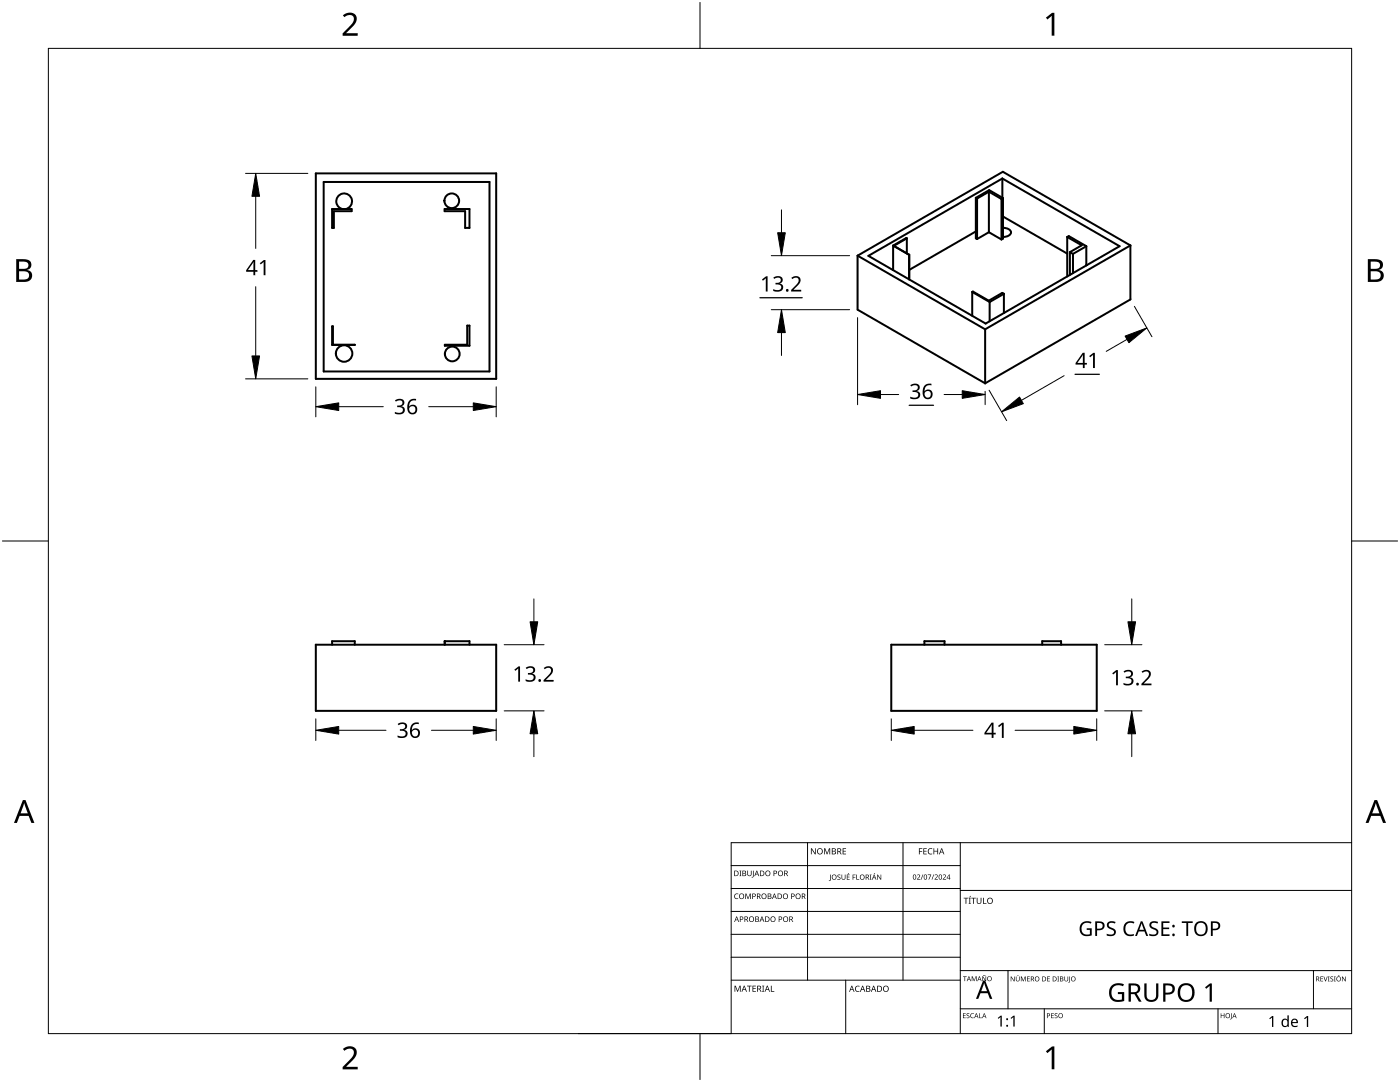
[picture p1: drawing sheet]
<svg xmlns="http://www.w3.org/2000/svg" width="279mm" height="216mm" viewBox="0 0 279 216" stroke-linecap="round" stroke-linejoin="round" font-family="sans-serif">
<g fill="none" stroke="#000" stroke-width=".4">
<path d="M63 34.6h36v41h-36zM64.6 36.3h33.1v37.8h-33.1zM194.7 39.5v8.1l.3 .1M194.7 39.5l2.7-1.6 2.8 1.6M194.7 39.5l.3 .1M195 39.6v8.1M197.4 38.3v8M197.4 38.3l2.5 1.4M197.4 38.3l-2.4 1.3M199.9 39.7v8.1M200 35.6v3.9M200.2 39.5l-.3 .2"/>
<path d="M200.2 39.5v8.1l-.3 .2M66.3 41.7h3.9v.4h-3.6v3.4h-.3zM68.4 41.7a1.57 1.57 0 0 1-1-2.4 1.57 1.57 0 0 1 2.6 0 1.57 1.57 0 0 1-1 2.4M88.7 41.7h5v3.8h-.9v-3.4h-4.1zM171.2 51v10.8l25.4 14.7M171.2 51l25.4 14.7M173.3 51.1l26.7-15.5 23.4 13.5-26.7 15.5zM178.2 49l3.2 1.9M178.2 49v4.9M181 47.6v3M181 47.6l-.1-.1-2.7 1.5M181 47.6l-2.6 1.5 3.1 1.7"/>
<path d="M181.5 50.8v5M181.5 50.8l-.1 .1M194 58.3l.2-.1 3.1 1.8 2.7-1.6 .4 .2M194 58.3l3.5 2M194 58.3v4.7M194.7 46.2l-13.2 7.7M197.4 46.3l-2.4 1.4M197.4 46.3l2.5 1.5M200.2 45.5a1.47 1.47 0 0 1 1.6 .9 1.48 1.48 0 0 1-1.6 .9M200.2 43.2l12.8 7.4M200.4 58.6l-2.9 1.7M200.4 58.6v3.9"/>
<path d="M213 47.3v7.9M213 47.3l.3-.2 3.5 2M213 47.3l2.9 1.7-2.4 1.3M213.5 50.3v4.6M213.5 50.3l.6 .4M214.1 50.7v3.8M216.8 49.1v3.9M216.8 49.1l-2.7 1.6M216.8 52.8l.1 .1M225.6 49l-25.5-14.7-28.9 16.7M225.6 49v10.8l-29 16.7M225.6 49l-29 16.7"/>
<path d="M66.4 68.8v-3.7h-.1v3.7h4.5M70.8 68.8h.1M88.8 68.8h4.4v-3.8h.5v4h-4.9zM196.6 65.7v10.8M197.5 60.3v3.8M63 128.6h36v13.2h-36zM66.3 128.6v-.7h4.5v.7M88.7 128.6v-.7h5v.7M177.9 128.6h41v13.2h-41zM184.5 128.6v-.7h4v.7M208 128.6v-.7h3.8v.7"/>
<circle cx="90.2" cy="40.1" r="1.47"/>
<circle cx="68.7" cy="70.5" r="1.65"/>
<circle cx="90.3" cy="70.6" r="1.47"/>
</g>
<path d="M9.7 9.7h260v196.5h-260z" fill="none" stroke="#000" stroke-width=".2"/>
<path d="M139.7 .5v9.2M.5 108h9.2M269.7 108h9.2M139.7 206.2v9.2" fill="none" stroke="#000" stroke-width=".2"/>
<g fill="#000">
<path d="M68.4 3.1a1.64 1.64 0 0 1 2.8 .4 2.52 2.52 0 0 1-1.2 2.2l-.9 .9h2.3v.5h-3v-.4l1.2-1.2a1.95 1.95 0 0 0 .9-2.2 1.23 1.23 0 0 0-1.8 .1zM208.7 3.5l1.3-.9h.4v4.5h-.5v-4l-.9 .8zM68.4 209.3a1.64 1.64 0 0 1 2.8 .4 2.52 2.52 0 0 1-1.2 2.2l-.9 1h2.3v.5h-3v-.5l1.2-1.2a1.95 1.95 0 0 0 .9-2.1 1.23 1.23 0 0 0-1.8 .1zM208.7 209.8l1.3-1h.4v4.6h-.5v-4l-.9 .7z"/>
<path d="M3.2 51.7h1.3a1.28 1.28 0 0 1 1.7 1.3 1.04 1.04 0 0 1-.8 .9 1.23 1.23 0 0 1 1 1.5 1.23 1.23 0 0 1-1.6 .9h-1.6zM3.8 54.1v1.7h.9a.86 .86 0 0 0 1.1-.9 .86 .86 0 0 0-1.1-.8zM3.8 52.2v1.4h.8a.78 .78 0 0 0 1.1-.7 .78 .78 0 0 0-1.1-.7z"/>
<path d="M273 51.7h1.3a1.28 1.28 0 0 1 1.7 1.3 1.04 1.04 0 0 1-.9 .9 1.23 1.23 0 0 1 1 1.5 1.23 1.23 0 0 1-1.5 .9h-1.6zM273.6 54.1v1.7h.9a.86 .86 0 0 0 1.1-.9 .86 .86 0 0 0-1.2-.8zM273.6 52.2v1.4h.8a.78 .78 0 0 0 1-.7 .78 .78 0 0 0-1.1-.7z"/>
<path d="M4.6 159.6h.5l1.8 4.6h-.6l-.6-1.4h-1.8l-.5 1.4h-.6zM4.8 160.2l-.7 2.1h1.4z"/>
<path d="M274.3 159.6h.5l1.8 4.6h-.6l-.5-1.4h-1.8l-.6 1.4h-.6zM274.6 160.2l-.7 2.1h1.4z"/>
</g>
<g fill="none" stroke="#000" stroke-width=".2">
<path d="M145.9 172.7h45.7M145.9 177.3h45.7M161.2 168.1v27.5M180.2 168.1v27.5M191.6 168.1v38.1M191.6 177.7h78.1M269.7 168.1h-123.8v38.1h-30.5M145.9 181.9h45.7M145.9 186.4h45.7M145.9 191h45.7M145.9 195.6h45.7M168.8 195.6v10.6"/>
<path d="M191.6 193.7h78.1M201.2 193.7v7.6M262.1 193.7v7.6M191.6 201.3h78.1M208.4 201.3v4.9M243.1 201.3v4.9"/>
</g>
<g fill="#000">
<path d="M146.7 178.4l.4-.1h.3l-.1 .2a.44 .44 0 0 0-.6 .4 .44 .44 0 0 0 .6 .3 .52 .52 0 0 1-.7 0 .52 .52 0 0 1 .1-.8zM147.6 173.7h.4l-.2 .1v.9l.2 .1h-.4l.1-.1v-.9zM148.8 178.3h.2l.3 .9 .3-.9h.2v1.1h-.1v-1l-.4 1h-.1l-.3-1v1h-.1zM149.1 173.7h.2v.7a.28 .28 0 0 0 .3 .3 .28 .28 0 0 0 .3-.3v-.7h.1v.7a.42 .42 0 0 1-.4 .4 .42 .42 0 0 1-.5-.4zM150.3 173.7h.1v1.2l-.3 .2-.1-.1 .3-.1zM161.8 169.3h.2l.7 1v-1h.1v1.2h-.2l-.6-1v1h-.2zM164.5 169.3h.2l.4 1 .4-1h.2v1.2h-.2v-1.1l-.4 1.1h-.1l-.4-1.1v1.1h-.1zM165.7 174.5h.1v1.1l-.3 .2-.1-.1 .3-.1zM167.2 174.6l.3-.1 .2 .1v.1a.24 .24 0 0 0-.3-.1 .24 .24 0 0 0-.1 .3 .24 .24 0 0 0 .3 .1 .32 .32 0 0 1 0 .5 .32 .32 0 0 1-.5-.1h.1a.26 .26 0 0 0 .3 .1 .26 .26 0 0 0 .1-.4 .26 .26 0 0 0-.3-.1zM167.9 174.5h.2v.7a.26 .26 0 0 0 .2 .2 .26 .26 0 0 0 .3-.2v-.7h.1v.7a.39 .39 0 0 1-.4 .3 .39 .39 0 0 1-.4-.3zM168.2 169.3h.6v.1h-.5v.4h.5v.1h-.5v.4h.5v.2h-.6zM169.3 174.2h.2l-.3 .2z"/>
<path d="M169 174.5h.6v.1h-.5v.3h.4v.2h-.4v.3h.5v.1h-.6zM170.2 174.5h.5v.1h-.4v.4h.4v.1h-.4v.4h-.1zM170.9 174.5h.1v.9h.5v.1h-.6zM173.6 174.5h.3l-.1 .1v.8l.1 .1h-.3l.1-.1v-.8zM174.5 174.2h.2l-.3 .2zM175.1 174.5h.1l.5 .9v-.9h.2v1h-.2l-.5-.8v.8h-.1zM183.4 169.3h.7v.1h-.6v.4h.5v.2h-.5v.5h-.1zM183 174.6a.37 .37 0 0 1 .6 0 .37 .37 0 0 1-.2 .6l-.2 .2h.5v.1h-.7l.3-.4a.27 .27 0 0 0 .2-.3 .27 .27 0 0 0-.3-.2zM184.1 174.5h.2l-.4 1h-.1zM184.3 169.3h.7v.1h-.6v.4h.5v.1h-.5v.4h.6v.2h-.7zM185.2 174.5h.6l-.4 1h-.1l.4-.9h-.5zM185.3 169.4l.4-.2 .4 .1-.1 .1a.49 .49 0 0 0-.7 .5 .49 .49 0 0 0 .7 .4 .52 .52 0 0 1-.6 .1 .52 .52 0 0 1-.2-.6z"/>
<path d="M186.3 174.5h.1l-.4 1h-.1zM186.5 174.6a.37 .37 0 0 1 .6 0 .37 .37 0 0 1-.2 .6l-.2 .2h.5v.1h-.7l.3-.4a.27 .27 0 0 0 .3-.3 .27 .27 0 0 0-.4-.2zM186.3 169.3h.1v.5h.7v-.5h.1v1.2h-.1v-.6h-.7v.6h-.1zM188.2 174.6a.37 .37 0 0 1 .6 0 .37 .37 0 0 1-.3 .6l-.2 .2h.5v.1h-.7l.3-.4a.27 .27 0 0 0 .3-.3 .27 .27 0 0 0-.4-.2zM193.6 178.8h.2l-.4 .2zM194.9 179.1h.2v.8a.32 .32 0 0 0 .3 .3 .32 .32 0 0 0 .3-.3v-.8h.2v.8a.47 .47 0 0 1-.5 .5 .47 .47 0 0 1-.5-.5zM146.6 196.7h.2l.4 1 .4-1h.2v1.2h-.1v-1.1l-.4 1.1h-.2l-.4-1.1v1.1h-.1zM149.1 196.7h.9v.1h-.4v1.1h-.1v-1.1h-.4zM150.2 196.7h.7v.1h-.6v.4h.5v.1h-.5v.5h.6v.1h-.7zM152.1 196.7h.4l-.1 .1v1l.1 .1h-.4l.1-.1v-1zM153.8 196.7h.2v1.1h.5v.1h-.7zM170.8 196.8l.4-.1 .4 .1-.1 .1a.49 .49 0 0 0-.7 .4 .49 .49 0 0 0 .7 .4 .52 .52 0 0 1-.6 .1 .52 .52 0 0 1-.3-.6z"/>
<path d="M192.2 194.8h.7v.1h-.3v.9h-.1v-.9h-.3zM192.3 179.1h.9v.2h-.3v1.1h-.2v-1.1h-.4zM193.3 179.1h.5l-.2 .2v.9l.2 .2h-.5l.2-.2v-.9zM193.9 194.8h.2l.3 .8 .3-.8h.2v1h-.1v-.9l-.4 .9-.4-.9v.9h-.1zM193.8 179.1h1v.2h-.4v1.1h-.2v-1.1h-.4zM196.2 179.1h.1v1.1h.6v.2h-.7zM196.2 194.6h.5l-.1 .1h-.4zM196 194.8h.2l.5 .8v-.8h.1v1h-.1l-.6-.8v.8h-.1zM201.7 194.8h.2l.5 .9v-.9h.1v1h-.2l-.5-.8v.8h-.1zM203.1 194.6h.2l-.3 .2zM202.7 194.8h.2v.7a.25 .25 0 0 0 .2 .2 .25 .25 0 0 0 .3-.2v-.7h.1v.7a.37 .37 0 0 1-.4 .3 .37 .37 0 0 1-.4-.3zM203.7 194.8h.2l.3 .8 .3-.8h.2v1h-.1v-.8l-.4 .8-.4-.8 .1 .8h-.2z"/>
<path d="M205 194.8h.5v.2h-.4v.3h.4v.1h-.4v.3h.4v.1h-.5zM209 194.8h.5v.2h-.4v.3h.4v.1h-.4v.3h.4v.1h-.5zM211 194.8h.4l-.2 .1v.8l.2 .1h-.4l.1-.1v-.8zM212.4 194.8h.1v.7a.25 .25 0 0 0 .3 .2 .25 .25 0 0 0 .3-.2v-.7h.1v.7a.37 .37 0 0 1-.4 .3 .37 .37 0 0 1-.4-.3zM213.4 194.8h.1v1.1l-.3 .2v-.1l.2-.1zM215.9 184.2a1.87 1.87 0 0 1 1.9-.2l-.1 .3a1.2 1.2 0 0 0-1.9 .9 1.2 1.2 0 0 0 1.7 1.2v-.9h-.6v-.3h1v1.5a1.62 1.62 0 0 1-2.4-.8v-.1a1.77 1.77 0 0 1 .4-1.6zM221 184.1a1.38 1.38 0 0 1 1.6-.1l-.1 .3-.3-.1a.52 .52 0 0 0-.7 0 .52 .52 0 0 0-.1 .7l.4 .2a.9 .9 0 0 1 .9 1.1 .9 .9 0 0 1-1.3 .6l-.5-.1v-.4a1.03 1.03 0 0 0 1.4-.2 1.04 1.04 0 0 0-1-.8 .77 .77 0 0 1-.3-1.2zM221.8 196.7a2.33 2.33 0 0 1 2.5-.3l-.2 .4a1.5 1.5 0 0 0-2.2 .7 1.5 1.5 0 0 0 1.3 2l.7-.1v-1h-.8v-.4h1.3v1.7a2.11 2.11 0 0 1-2.9-.7 2.3 2.3 0 0 1 .3-2.3zM224.6 184.2a1.63 1.63 0 0 1 1.8-.2l-.1 .3a1.14 1.14 0 0 0-1.4 .1 1.14 1.14 0 0 0-.2 1.4 1.11 1.11 0 0 0 1.6 .6v.3a1.5 1.5 0 0 1-1.8-.4 1.5 1.5 0 0 1-.1-1.8zM228.4 196.2h.4v2.4a.95 .95 0 0 0 1 .9 .95 .95 0 0 0 .9-.9v-2.4h.5v2.4a1.41 1.41 0 0 1-1.4 1.3 1.41 1.41 0 0 1-1.4-1.3zM229.5 184.1a1.38 1.38 0 0 1 1.6-.1l-.1 .3-.4-.1a.52 .52 0 0 0-.7 0 .52 .52 0 0 0 0 .7l.4 .2a.9 .9 0 0 1 .9 1.1 .9 .9 0 0 1-1.3 .6l-.6-.1v-.4a1.03 1.03 0 0 0 1.5-.2 1.04 1.04 0 0 0-1-.8 .77 .77 0 0 1-.3-1.2zM231.8 183.8h1.6v.4h-1.3v.9h1.2v.3h-1.2v1h1.3v.4h-1.6z"/>
<path d="M235.8 183.8h2.2v.4h-.9v2.6h-.3v-2.6h-1zM240.5 197l1-.8h.3v3.7h-.4v-3.2l-.7 .6zM263.5 194.8h.6v.2h-.5v.3h.4v.1h-.4v.3h.5v.1h-.6zM264.1 194.8h.2l.2 .9 .3-.9h.2l-.4 1h-.1zM265 194.8h.4l-.2 .1v.8l.2 .1h-.4l.1-.1v-.8zM265.5 194.9l.4-.1 .2 .1-.1 .1a.24 .24 0 0 0-.3-.1 .24 .24 0 0 0-.1 .4 .24 .24 0 0 0 .4 0 .31 .31 0 0 1-.1 .5 .31 .31 0 0 1-.4-.1 .24 .24 0 0 0 .3 .1 .24 .24 0 0 0 .1-.4l-.4-.2zM266.2 194.8h.4l-.1 .1v.8l.1 .1h-.4l.1-.1v-.8zM267.2 194.6h.1l-.2 .2zM267.8 194.8h.2l.5 .9v-.9h.1v1h-.2l-.5-.8v.8h-.1zM192.2 202.2h.5v.1h-.4v.3h.4v.1h-.4v.4h.4v.1h-.5zM192.9 202.3l.4-.1h.2l-.1 .1a.24 .24 0 0 0-.3 0 .24 .24 0 0 0-.1 .3 .24 .24 0 0 0 .4 .1 .31 .31 0 0 1-.1 .5 .31 .31 0 0 1-.4-.2 .24 .24 0 0 0 .3 .1 .24 .24 0 0 0 .1-.3l-.4-.2zM193.8 202.3l.3-.1h.3l-.1 .1a.39 .39 0 0 0-.5 .4 .39 .39 0 0 0 .5 .3 .46 .46 0 0 1-.6 0 .46 .46 0 0 1 .1-.7z"/>
<path d="M195.4 202.2h.1v.8h.5v.2h-.6zM199.1 203.1l.6-.4h.2v2.1h-.2v-1.9l-.5 .4zM201.7 203.1l.6-.4h.2v2.1h-.3v-1.9l-.4 .4zM209.8 202.2h.5v.1h-.4v.3h.4v.1h-.4v.4h.4v.1h-.5zM210.5 202.3l.4-.1h.2l-.1 .1a.24 .24 0 0 0-.3 0 .24 .24 0 0 0-.1 .3 .24 .24 0 0 0 .3 .1 .31 .31 0 0 1 0 .5 .31 .31 0 0 1-.4-.2 .24 .24 0 0 0 .3 .1 .24 .24 0 0 0 .1-.3l-.4-.2zM243.6 202.2h.1v.4h.5v-.4h.2v1h-.2v-.5h-.5v.5h-.1zM245.7 202.2h.1v1l-.3 .2v-.1l.2-.1zM253.3 203.2l.6-.5h.2v2.2h-.2v-1.9l-.5 .4zM260.3 203.2l.6-.5h.2v2.2h-.3v-1.9l-.4 .4z"/>
<path d="M146.5 173.7h.4a.55 .55 0 0 1 .5 .6 .55 .55 0 0 1-.6 .5h-.3zM146.7 173.8v.9h.1a.43 .43 0 0 0 .5-.4 .43 .43 0 0 0-.5-.5z"/>
<path d="M148.2 173.7h.3a.28 .28 0 0 1 .4 .2 .28 .28 0 0 1-.2 .3 .29 .29 0 0 1 .2 .4 .29 .29 0 0 1-.4 .2h-.3zM148.3 174.3v.4h.2a.21 .21 0 0 0 .3-.2 .21 .21 0 0 0-.3-.2zM148.3 173.8v.4h.2a.19 .19 0 0 0 .2-.2 .19 .19 0 0 0-.2-.2z"/>
<path d="M147.4 178.8a.55 .55 0 0 1 1.1 0 .55 .55 0 0 1-1.1 0zM147.6 178.8a.45 .45 0 0 0 .9 0 .45 .45 0 0 0-.9 0z"/>
<path d="M150.1 178.3h.3a.36 .36 0 0 1 .4 .4 .36 .36 0 0 1-.5 .3v.4h-.2zM150.3 178.4v.4a.27 .27 0 0 0 .4-.2 .27 .27 0 0 0-.4-.2z"/>
<path d="M151.1 178.3h.3a.31 .31 0 0 1 .4 .2 .31 .31 0 0 1-.3 .4l.3 .5h-.1l-.3-.5h-.2v.5h-.1zM151.2 178.4v.4h.2a.21 .21 0 0 0 .2-.2 .21 .21 0 0 0-.2-.2z"/>
<path d="M151 173.7h.1l.4 1.1h-.1l-.2-.3h-.4l-.1 .3h-.2zM151 173.9l-.1 .5h.3z"/>
<path d="M151.7 173.7h.3a.55 .55 0 0 1 .5 .6 .55 .55 0 0 1-.5 .5h-.3zM151.8 173.8v.9h.2a.43 .43 0 0 0 .4-.4 .43 .43 0 0 0-.4-.5z"/>
<path d="M151.9 178.8a.55 .55 0 0 1 1.1 0 .55 .55 0 0 1-1.1 0zM152.1 178.8a.4 .4 0 0 0 .8 0 .4 .4 0 0 0-.8 0z"/>
<path d="M153.2 178.3h.3a.28 .28 0 0 1 .4 .1 .28 .28 0 0 1-.2 .4 .29 .29 0 0 1 .3 .4 .29 .29 0 0 1-.4 .2h-.4zM153.4 178.9v.4h.2a.21 .21 0 0 0 .2-.2 .21 .21 0 0 0-.2-.2zM153.4 178.4v.4h.2a.19 .19 0 0 0 .2-.2 .19 .19 0 0 0-.3-.2z"/>
<path d="M152.6 174.3a.55 .55 0 0 1 1.1 0 .55 .55 0 0 1-1.1 0zM152.9 174.3a.4 .4 0 0 0 .8 0 .4 .4 0 0 0-.8 0z"/>
<path d="M154.5 178.3h.1l.4 1.1h-.1l-.1-.3h-.5l-.1 .3h-.1zM154.5 178.4l-.1 .5h.3z"/>
<path d="M154.4 173.7h.3a.36 .36 0 0 1 .4 .5 .36 .36 0 0 1-.6 .2v.4h-.1zM154.5 173.8v.5a.27 .27 0 0 0 .4-.2 .27 .27 0 0 0-.4-.3z"/>
<path d="M155.2 178.3h.3a.55 .55 0 0 1 .6 .6 .55 .55 0 0 1-.6 .5h-.3zM155.3 178.4v.9h.2a.43 .43 0 0 0 .4-.4 .43 .43 0 0 0-.4-.5z"/>
<path d="M155.2 174.3a.55 .55 0 0 1 1.1 0 .55 .55 0 0 1-1.1 0zM155.4 174.3a.4 .4 0 0 0 .8 0 .4 .4 0 0 0-.8 0z"/>
<path d="M156.5 173.7h.3a.31 .31 0 0 1 .4 .2 .31 .31 0 0 1-.2 .4l.3 .5h-.2l-.2-.4h-.3v.4h-.1zM156.6 173.8v.4h.2a.21 .21 0 0 0 .3-.2 .21 .21 0 0 0-.3-.2z"/>
<path d="M156.2 178.8a.55 .55 0 0 1 1.1 0 .55 .55 0 0 1-1.1 0zM156.4 178.8a.4 .4 0 0 0 .8 0 .4 .4 0 0 0-.8 0z"/>
<path d="M157.9 178.3h.3a.36 .36 0 0 1 .4 .4 .36 .36 0 0 1-.6 .3v.4h-.1zM158 178.4v.4a.27 .27 0 0 0 .5-.2 .27 .27 0 0 0-.5-.2z"/>
<path d="M158.7 178.8a.55 .55 0 0 1 1.1 0 .55 .55 0 0 1-1.1 0zM158.9 178.8a.4 .4 0 0 0 .8 0 .4 .4 0 0 0-.8 0z"/>
<path d="M160 178.3h.3a.31 .31 0 0 1 .4 .2 .31 .31 0 0 1-.2 .4l.3 .5h-.2l-.2-.5h-.2v.5h-.2zM160.2 178.4v.4h.1a.21 .21 0 0 0 .3-.2 .21 .21 0 0 0-.3-.2z"/>
<path d="M163 169.9a.61 .61 0 0 1 1.2 0 .61 .61 0 0 1-1.2 0zM163.2 169.9a.45 .45 0 0 0 .9 0 .45 .45 0 0 0-.9 0z"/>
<path d="M166 169.3h.4a.31 .31 0 0 1 .4 .1 .31 .31 0 0 1-.2 .4 .33 .33 0 0 1 .2 .4 .33 .33 0 0 1-.4 .3h-.4zM166.2 169.9v.4h.2a.23 .23 0 0 0 .3-.2 .23 .23 0 0 0-.3-.2zM166.2 169.4v.4h.2a.21 .21 0 0 0 .3-.2 .21 .21 0 0 0-.3-.2z"/>
<path d="M165.9 175a.51 .51 0 0 1 1 0 .51 .51 0 0 1-1 0zM166.1 175a.4 .4 0 0 0 .8 0 .4 .4 0 0 0-.8 0z"/>
<path d="M167.1 169.3h.3a.35 .35 0 0 1 .5 .2 .35 .35 0 0 1-.3 .4l.4 .6h-.2l-.3-.5h-.2v.5h-.2zM167.3 169.4v.4h.1a.23 .23 0 0 0 .3-.2 .23 .23 0 0 0-.3-.2z"/>
<path d="M171.5 175a.51 .51 0 0 1 1 0 .51 .51 0 0 1-1 0zM171.7 175a.4 .4 0 0 0 .8 0 .4 .4 0 0 0-.8 0z"/>
<path d="M172.8 174.5h.3a.29 .29 0 0 1 .3 .2 .29 .29 0 0 1-.2 .4l.3 .4h-.2l-.2-.4h-.2v.4h-.1zM172.9 174.6v.4h.2a.2 .2 0 0 0 .2-.2 .2 .2 0 0 0-.3-.2z"/>
<path d="M174.4 174.5h.1l.4 1h-.1l-.1-.3h-.4l-.2 .3h-.1zM174.5 174.6l-.2 .5h.3z"/>
<path d="M182.3 174.6h.4l.2 .5a.38 .38 0 0 1-.5 .4 .38 .38 0 0 1-.2-.6zM182.4 174.6v.1a.39 .39 0 0 0-.1 .4 .39 .39 0 0 0 .3 .3 .4 .4 0 0 0 .2-.5 .4 .4 0 0 0-.4-.3z"/>
<path d="M184.5 174.6h.4l.1 .5a.38 .38 0 0 1-.4 .4 .38 .38 0 0 1-.3-.6zM184.5 174.6v.1a.39 .39 0 0 0-.1 .4 .39 .39 0 0 0 .4 .3 .4 .4 0 0 0 .2-.5 .4 .4 0 0 0-.5-.3z"/>
<path d="M187.5 174.6h.4l.1 .5a.38 .38 0 0 1-.4 .4 .38 .38 0 0 1-.3-.6zM187.5 174.6v.1a.39 .39 0 0 0-.1 .4 .39 .39 0 0 0 .4 .3 .4 .4 0 0 0 .1-.5 .4 .4 0 0 0-.4-.3z"/>
<path d="M187.9 169.3h.1l.5 1.2h-.2l-.1-.4h-.5l-.2 .4h-.1zM187.9 169.4l-.2 .6h.4z"/>
<path d="M189.4 174.5h.1v.7h.2l-.2 .3h-.1v-.2h-.5zM189.4 174.6l-.4 .6h.4z"/>
<path d="M196.9 179.7a.61 .61 0 0 1 1.2 0 .61 .61 0 0 1-1.2 0zM197.2 179.8a.45 .45 0 0 0 .9 0 .45 .45 0 0 0-.9 0z"/>
<path d="M147 182.9h.1l.4 1.1h-.1l-.2-.4h-.4l-.1 .4h-.2zM147 183l-.2 .5h.4z"/>
<path d="M147.7 182.9h.2a.36 .36 0 0 1 .4 .4 .36 .36 0 0 1-.5 .2v.5h-.1zM147.8 183v.4a.27 .27 0 0 0 .4-.2 .27 .27 0 0 0-.4-.2z"/>
<path d="M148.6 182.9h.3a.31 .31 0 0 1 .4 .2 .31 .31 0 0 1-.2 .4l.3 .5h-.2l-.3-.5h-.2v.5h-.1zM148.7 183v.4h.2a.21 .21 0 0 0 .2-.2 .21 .21 0 0 0-.2-.2z"/>
<path d="M148.5 196.7h.1l.5 1.2h-.2l-.1-.4h-.5l-.2 .4h-.1zM148.5 196.8l-.2 .6h.4z"/>
<path d="M149.4 183.4a.55 .55 0 0 1 1.1 0 .55 .55 0 0 1-1.1 0zM149.6 183.4a.4 .4 0 0 0 .8 0 .4 .4 0 0 0-.8 0z"/>
<path d="M150.7 182.9h.3a.28 .28 0 0 1 .4 .1 .28 .28 0 0 1-.2 .4 .29 .29 0 0 1 .3 .3 .29 .29 0 0 1-.4 .3h-.4zM150.9 183.4v.4h.2a.21 .21 0 0 0 .2-.2 .21 .21 0 0 0-.2-.2zM150.9 183v.3h.2a.19 .19 0 0 0 .2-.2 .19 .19 0 0 0-.3-.1z"/>
<path d="M151.1 196.7h.4a.35 .35 0 0 1 .4 .2 .35 .35 0 0 1-.2 .5l.3 .5h-.2l-.3-.5h-.2v.5h-.2zM151.3 196.8v.5h.2a.23 .23 0 0 0 .2-.3 .23 .23 0 0 0-.2-.2z"/>
<path d="M152 182.9h.1l.5 1.1h-.2l-.1-.4h-.5l-.1 .4h-.1zM152.1 183l-.2 .5h.3z"/>
<path d="M153.1 196.7h.1l.5 1.2h-.2l-.1-.4h-.5l-.2 .4h-.1zM153.1 196.8l-.2 .6h.4z"/>
<path d="M152.7 182.9h.3a.55 .55 0 0 1 .6 .5 .55 .55 0 0 1-.6 .6h-.3zM152.8 183v.8h.2a.43 .43 0 0 0 .4-.4 .43 .43 0 0 0-.4-.4z"/>
<path d="M153.7 183.4a.55 .55 0 0 1 1.1 0 .55 .55 0 0 1-1.1 0zM153.9 183.4a.4 .4 0 0 0 .8 0 .4 .4 0 0 0-.8 0z"/>
<path d="M155.4 182.9h.3a.36 .36 0 0 1 .4 .4 .36 .36 0 0 1-.6 .2v.5h-.1zM155.5 183v.4a.27 .27 0 0 0 .5-.2 .27 .27 0 0 0-.5-.2z"/>
<path d="M156.2 183.4a.55 .55 0 0 1 1.1 0 .55 .55 0 0 1-1.1 0zM156.4 183.4a.4 .4 0 0 0 .8 0 .4 .4 0 0 0-.8 0z"/>
<path d="M157.5 182.9h.3a.31 .31 0 0 1 .4 .2 .31 .31 0 0 1-.2 .4l.3 .5h-.1l-.3-.5h-.2v.5h-.2zM157.7 183v.4h.1a.21 .21 0 0 0 .3-.2 .21 .21 0 0 0-.3-.2z"/>
<path d="M169.9 196.7h.2l.4 1.2h-.1l-.2-.4h-.4l-.2 .4h-.1zM170 196.8l-.2 .6h.4z"/>
<path d="M172.1 196.7h.1l.5 1.2h-.2l-.1-.4h-.5l-.1 .4h-.2zM172.2 196.8l-.2 .6h.4z"/>
<path d="M172.9 196.7h.3a.31 .31 0 0 1 .5 .2 .31 .31 0 0 1-.3 .4 .33 .33 0 0 1 .3 .4 .33 .33 0 0 1-.4 .2h-.4zM173 197.3v.5h.3a.23 .23 0 0 0 .3-.2 .23 .23 0 0 0-.3-.3zM173 196.8v.4h.2a.21 .21 0 0 0 .3-.2 .21 .21 0 0 0-.3-.2z"/>
<path d="M174.3 196.7h.1l.5 1.2h-.2l-.1-.4h-.5l-.1 .4h-.2zM174.3 196.8l-.1 .6h.3z"/>
<path d="M175.1 196.7h.3a.61 .61 0 0 1 .6 .6 .61 .61 0 0 1-.6 .6h-.3zM175.2 196.8v1h.2a.48 .48 0 0 0 .5-.5 .48 .48 0 0 0-.5-.5z"/>
<path d="M176.1 197.3a.65 .65 0 0 1 1.3 0 .65 .65 0 0 1-1.3 0zM176.4 197.3a.45 .45 0 0 0 .9 0 .45 .45 0 0 0-.9 0z"/>
<path d="M193.3 194.8l.5 1-.2-.3h-.4l-.3 .3zM193.4 194.9l-.2 .5h.3z"/>
<path d="M195.4 194.8l.5 1-.2-.3h-.4l-.3 .3zM195.5 194.9l-.2 .5h.3z"/>
<path d="M196.2 195.7h.4l1.4 3.6h-.4l-.5-1.1h-1.4l-.5 1.1h-.4zM196.4 196.1l-.6 1.7h1.2z"/>
<path d="M196.9 195.3a.5 .5 0 0 1 1 0 .5 .5 0 0 1-1 0zM197.1 195.3a.4 .4 0 0 0 .8 0 .4 .4 0 0 0-.8 0z"/>
<path d="M205.7 194.8h.3a.28 .28 0 0 1 .3 .2 .28 .28 0 0 1-.1 .4l.2 .4h-.1l-.3-.4h-.1v.4h-.2zM205.9 195v.3h.1a.19 .19 0 0 0 .2-.2 .19 .19 0 0 0-.2-.1z"/>
<path d="M206.5 195.3a.49 .49 0 0 1 .9 0 .49 .49 0 0 1-.9 0zM206.7 195.3a.36 .36 0 0 0 .7 0 .36 .36 0 0 0-.7 0z"/>
<path d="M208 194.8h.3a.49 .49 0 0 1 .5 .5 .49 .49 0 0 1-.5 .5h-.3zM208.1 195v.7h.4l.1-.2v-.4z"/>
<path d="M210.1 194.8h.3a.49 .49 0 0 1 .5 .5 .49 .49 0 0 1-.5 .5h-.3zM210.2 195v.7h.4l.1-.2v-.4z"/>
<path d="M211.6 194.8h.2a.25 .25 0 0 1 .4 .2 .25 .25 0 0 1-.2 .3 .26 .26 0 0 1 .2 .3 .26 .26 0 0 1-.3 .2h-.3zM211.7 195.4v.3h.2a.18 .18 0 0 0 .2-.2 .18 .18 0 0 0-.2-.1zM211.7 195v.3h.2a.17 .17 0 0 0 .2-.2 .17 .17 0 0 0-.3-.1z"/>
<path d="M213.7 195.3a.49 .49 0 0 1 .9 0 .49 .49 0 0 1-.9 0zM213.9 195.3a.36 .36 0 0 0 .7 0 .36 .36 0 0 0-.7 0z"/>
<path d="M218.6 183.8h.8a.92 .92 0 0 1 1 1 .92 .92 0 0 1-1.1 .8h-.4v1.2h-.3zM218.9 184.2v1.1a.79 .79 0 0 0 1.2-.6 .59 .59 0 0 0-.8-.5z"/>
<path d="M225.2 196.2h1a1.05 1.05 0 0 1 1.3 .7 1.05 1.05 0 0 1-.7 1.3l1 1.7h-.5l-.9-1.5h-.7v1.5h-.5zM225.7 196.6v1.4h.5a.7 .7 0 0 0 .9-.7 .7 .7 0 0 0-.9-.7z"/>
<path d="M227.7 183.8h.3l1.1 3h-.3l-.4-.9h-1.2l-.3 .9h-.4zM227.8 184.2l-.4 1.3h.9z"/>
<path d="M232.1 196.2h1a1.15 1.15 0 0 1 1.4 1.2 1.15 1.15 0 0 1-1.5 1.1h-.4v1.4h-.5zM232.6 196.6v1.5a.98 .98 0 0 0 1.4-.8 .73 .73 0 0 0-.9-.7z"/>
<path d="M235.5 196.7a1.77 1.77 0 0 1 2.2-.2 1.77 1.77 0 0 1 .6 2.2 1.72 1.72 0 0 1-2.1 1.1 1.72 1.72 0 0 1-1.1-2.2zM235.9 196.9a1.63 1.63 0 0 0 .5 2.6 1.32 1.32 0 0 0 1.5-1.8 1.19 1.19 0 0 0-.7-1 1.19 1.19 0 0 0-1.3 .2z"/>
<path d="M238.7 184.2a1.44 1.44 0 0 1 1.9-.1 1.44 1.44 0 0 1 .3 1.8 1.39 1.39 0 0 1-1.8 .8 1.39 1.39 0 0 1-.7-1.9zM239 184.4a1.3 1.3 0 0 0 .5 2.1 1.22 1.22 0 0 0 1.1-.8 1.22 1.22 0 0 0-.3-1.4l-.7-.2z"/>
<path d="M241.7 183.8h.7a.92 .92 0 0 1 1.1 1 .92 .92 0 0 1-1.1 .8h-.4v1.2h-.3zM242 184.2v1.1a.79 .79 0 0 0 1.1-.6 .59 .59 0 0 0-.7-.5z"/>
<path d="M262.7 194.8h.2a.28 .28 0 0 1 .4 .2 .28 .28 0 0 1-.2 .4l.3 .4h-.2l-.2-.4h-.2v.4h-.1zM262.8 195v.3h.1a.19 .19 0 0 0 .3-.2 .19 .19 0 0 0-.3-.1z"/>
<path d="M266.6 195.3a.5 .5 0 0 1 1 0 .5 .5 0 0 1-1 0zM266.8 195.3a.4 .4 0 0 0 .8 0 .4 .4 0 0 0-.8 0z"/>
<path d="M194.8 202.2l.5 1-.3-.3h-.3l-.3 .3zM194.8 202.3l-.1 .4h.3z"/>
<path d="M196.4 202.2l.5 1-.3-.3h-.4l-.2 .3zM196.4 202.3l-.1 .4h.3z"/>
<path d="M208.9 202.2h.3a.32 .32 0 0 1 .4 .4 .32 .32 0 0 1-.5 .2v.4h-.2zM209.1 202.3v.4a.24 .24 0 0 0 .3-.2 .24 .24 0 0 0-.3-.2z"/>
<path d="M211.1 202.7a.5 .5 0 0 1 1 0 .5 .5 0 0 1-1 0zM211.3 202.7a.4 .4 0 0 0 .8 0 .4 .4 0 0 0-.8 0z"/>
<path d="M244.5 202.7a.5 .5 0 0 1 1 0 .5 .5 0 0 1-1 0zM244.7 202.7a.36 .36 0 0 0 .7 0 .36 .36 0 0 0-.7 0z"/>
<path d="M246.3 202.2l.5 1-.2-.3h-.4l-.3 .3zM246.4 202.3l-.2 .4h.3z"/>
<path d="M256 203.4l.5-.1 .5 .2-.1-.9h.3v2.3h-.2l-.1-.2a.72 .72 0 0 1-.9 .1 .72 .72 0 0 1-.2-.9zM256.2 203.6a.6 .6 0 0 0-.2 .8 .6 .6 0 0 0 .8 .2l.1-.4a.49 .49 0 0 0-.1-.6 .49 .49 0 0 0-.6 0z"/>
<path d="M257.8 203.5a.71 .71 0 0 1 .9-.2 .71 .71 0 0 1 .3 .9h-1.1a.62 .62 0 0 0 .4 .5 .62 .62 0 0 0 .7-.1v.2a.89 .89 0 0 1-1.2-.1 .89 .89 0 0 1 0-1.2zM258.1 203.6l-.2 .3h.9l-.3-.4z"/>
<circle cx="234.2" cy="186.6" r=".26"/>
<circle cx="234.2" cy="184.8" r=".27"/>
<circle cx="201" cy="204.7" r=".2"/>
<circle cx="201" cy="203.4" r=".2"/>
</g>
<g fill="none" stroke="#000" stroke-width=".2">
<path d="M49 34.6h12.4M51 39.2v10.4M51 57.2v13.8M153.9 51h15.7M156 41.9v4.5M49 75.6h12.4M63 77.2v6M99 77.2v6M153.9 61.8h15.7M156 66.4v4.5M171.2 63.4v17.4M175.7 78.7h3.6"/>
<path d="M188.4 78.7h3.6M196.6 78.1v2.7M197.4 77.9l3.5 6M212.4 75l-8.6 4.9M224.9 67.7l-4.1 2.4M226.4 61.1l3.5 6.1M67.6 81.1h8.9M85.6 81.1h8.9M106.6 119.5v4.6M225.9 119.5v4.6M100.6 128.6h8M220.5 128.6h7.4"/>
<path d="M63 143.4v4.4M67.6 145.7h9.4M86.1 145.7h8.4M99 143.4v4.4M100.6 141.8h8M106.6 146.4v4.6M177.9 143.4v4.4M182.4 145.7h11.8M202.6 145.7h11.7M218.9 143.4v4.4M220.5 141.8h7.4M225.9 146.4v4.6"/>
</g>
<g fill="#000" stroke="#000" stroke-width=".2">
<path d="M51 34.6l.8 4.6h-1.5zM155.2 46.4h1.5l-.7 4.6zM50.3 71h1.5l-.8 4.6zM156 61.8l.7 4.6h-1.5zM171.2 78.7l4.5-.7v1.5zM192 78l4.6 .7-4.6 .8zM224.5 67.1l4.4-1.7-3.6 3zM63 81.1l4.6-.7v1.5zM94.5 80.4l4.5 .7-4.5 .8zM199.9 82.2l3.6-3 .7 1.3zM105.8 124.1h1.5l-.7 4.5zM225.1 124.1h1.5l-.7 4.5z"/>
<path d="M63 145.7l4.6-.7v1.5zM94.5 145l4.5 .7-4.5 .8zM106.6 141.8l.7 4.6h-1.5zM177.9 145.7l4.5-.7v1.5zM214.3 145l4.6 .7-4.6 .8zM225.9 141.8l.7 4.6h-1.5z"/>
</g>
<g fill="#000">
<path d="M51.8 52.5l.9-.6h.3v3h-.4v-2.6l-.6 .5zM152.1 55.8l.8-.7h.3v3.1h-.4v-2.7l-.5 .5zM154.3 55.4a1.06 1.06 0 0 1 1.2-.4 1.06 1.06 0 0 1 .7 1l-.2 .4-.4 .2a.82 .82 0 0 1 .7 .9 .82 .82 0 0 1-.9 .7l-1.1-.2v-.3a1.08 1.08 0 0 0 1.6-.3 .62 .62 0 0 0-.8-.6h-.3v-.4a.7 .7 0 0 0 .7 0 .7 .7 0 0 0 .3-.7 .89 .89 0 0 0-1.3 0zM157.9 55.4a1.01 1.01 0 0 1 1.2-.3 1.01 1.01 0 0 1 .7 1l-.3 .6-1.1 1.1h1.5v.4h-2v-.3l1.1-1.2a.72 .72 0 0 0 .4-.6 .72 .72 0 0 0-.4-.7l-.9 .3zM181.7 76.9a1.06 1.06 0 0 1 1.1-.4 1.06 1.06 0 0 1 .7 .9l-.2 .5-.4 .1a.82 .82 0 0 1 .8 .9 .82 .82 0 0 1-.9 .8l-1.1-.2v-.3a1.08 1.08 0 0 0 1.5-.3 .62 .62 0 0 0-.8-.7h-.3v-.3a.7 .7 0 0 0 .8-.1 .7 .7 0 0 0 .2-.7 .89 .89 0 0 0-1.2 0zM217.4 71l.8-.6h.3v3h-.4l.1-2.6-.6 .5zM78.8 79.9a1.06 1.06 0 0 1 1.2-.4 1.06 1.06 0 0 1 .7 1l-.2 .4-.4 .2a.82 .82 0 0 1 .7 .9 .82 .82 0 0 1-.9 .7l-1.1-.2v-.3a1.08 1.08 0 0 0 1.6-.3 .62 .62 0 0 0-.8-.7h-.3v-.3a.7 .7 0 0 0 .7 0 .7 .7 0 0 0 .3-.7 .89 .89 0 0 0-1.3-.1zM102.7 133.6l.8-.6h.3v3h-.4v-2.6l-.6 .5zM104.9 133.2a1.06 1.06 0 0 1 1.2-.3 1.06 1.06 0 0 1 .7 .9l-.3 .4-.3 .2a.82 .82 0 0 1 .7 .9 .82 .82 0 0 1-.9 .7l-1.1-.1v-.4a1.08 1.08 0 0 0 1.6-.2 .62 .62 0 0 0-.8-.7h-.3v-.3a.7 .7 0 0 0 .7-.1 .7 .7 0 0 0 .3-.7 .89 .89 0 0 0-1.3 0zM108.5 133.3a1.01 1.01 0 0 1 1.2-.4 1.01 1.01 0 0 1 .6 1l-.2 .6-1.1 1.2h1.5v.3h-2v-.3l1.1-1.1a.72 .72 0 0 0 .4-.7 .72 .72 0 0 0-.4-.6l-.9 .2zM222 134.3l.8-.6h.3v3h-.4v-2.6l-.5 .5zM224.2 134a1.06 1.06 0 0 1 1.2-.4 1.06 1.06 0 0 1 .7 1l-.2 .4-.4 .1a.82 .82 0 0 1 .7 .9 .82 .82 0 0 1-.9 .8l-1.1-.2v-.3a1.08 1.08 0 0 0 1.6-.3 .62 .62 0 0 0-.8-.7h-.3v-.3a.7 .7 0 0 0 .7 0 .7 .7 0 0 0 .3-.8 .89 .89 0 0 0-1.3 0z"/>
<path d="M227.8 134a1.01 1.01 0 0 1 1.2-.4 1.01 1.01 0 0 1 .7 1.1l-.3 .5-1.1 1.2h1.5v.3h-2v-.3l1.1-1.1a.72 .72 0 0 0 .4-.7 .72 .72 0 0 0-.4-.6l-.9 .3zM79.4 144.5a1.06 1.06 0 0 1 1.1-.4 1.06 1.06 0 0 1 .7 .9l-.2 .5-.4 .1a.82 .82 0 0 1 .8 .9 .82 .82 0 0 1-1 .8l-1.1-.2v-.3a1.08 1.08 0 0 0 1.6-.3 .62 .62 0 0 0-.8-.7h-.3v-.3a.7 .7 0 0 0 .8-.1 .7 .7 0 0 0 .2-.7 .89 .89 0 0 0-1.3 0zM199.2 144.8l.8-.6h.3v3h-.4l.1-2.6-.6 .5z"/>
<path d="M50.6 51.9h.3v2h.5v.3h-.5v.7h-.3v-.7h-1.5v-.3zM50.6 52.3l-1.1 1.6h1.1z"/>
<path d="M184.6 76.9l.4-.3 .5-.1 .4 .1v.3a1.03 1.03 0 0 0-1.4 1.2 .96 .96 0 0 1 1.6 0 .96 .96 0 0 1-.5 1.5 1.14 1.14 0 0 1-1.2-.3 1.14 1.14 0 0 1-.3-1.2l.2-.7zM184.5 78.7a.66 .66 0 0 0 1.3 0 .66 .66 0 0 0-1.3 0z"/>
<path d="M216.1 70.4h.4v2h.4v.4h-.4v.6h-.4v-.6h-1.4v-.4zM216.1 70.8l-1.1 1.6h1.1z"/>
<path d="M81.7 79.9l.5-.3h.5h.3v.3a1.03 1.03 0 0 0-1.3 1.2 .96 .96 0 0 1 1.5 .1 .96 .96 0 0 1-.5 1.4 1.14 1.14 0 0 1-1.2-.3 1.14 1.14 0 0 1-.2-1.2l.1-.7zM81.6 81.7a.66 .66 0 0 0 1.3 0 .66 .66 0 0 0-1.3 0z"/>
<path d="M82.3 144.5l.4-.3 .5-.1 .4 .1v.3a1.03 1.03 0 0 0-1.4 1.2 .96 .96 0 0 1 1.6 0 .96 .96 0 0 1-.5 1.5 1.14 1.14 0 0 1-1.2-.3 1.14 1.14 0 0 1-.3-1.2l.2-.7zM82.2 146.3a.66 .66 0 0 0 1.3 0 .66 .66 0 0 0-1.3 0z"/>
<path d="M197.9 144.2h.4v2h.4v.4h-.4v.6h-.4v-.6h-1.4v-.4zM197.9 144.6l-1.1 1.6h1.1z"/>
<circle cx="157.1" cy="58" r=".27"/>
<circle cx="107.7" cy="135.8" r=".27"/>
<circle cx="227" cy="136.5" r=".27"/>
</g>
<path d="M151.7 59.4h8.4M214.5 74.7h4.9M181.4 80.9h4.9" fill="none" stroke="#000" stroke-width=".25"/>
</svg>
